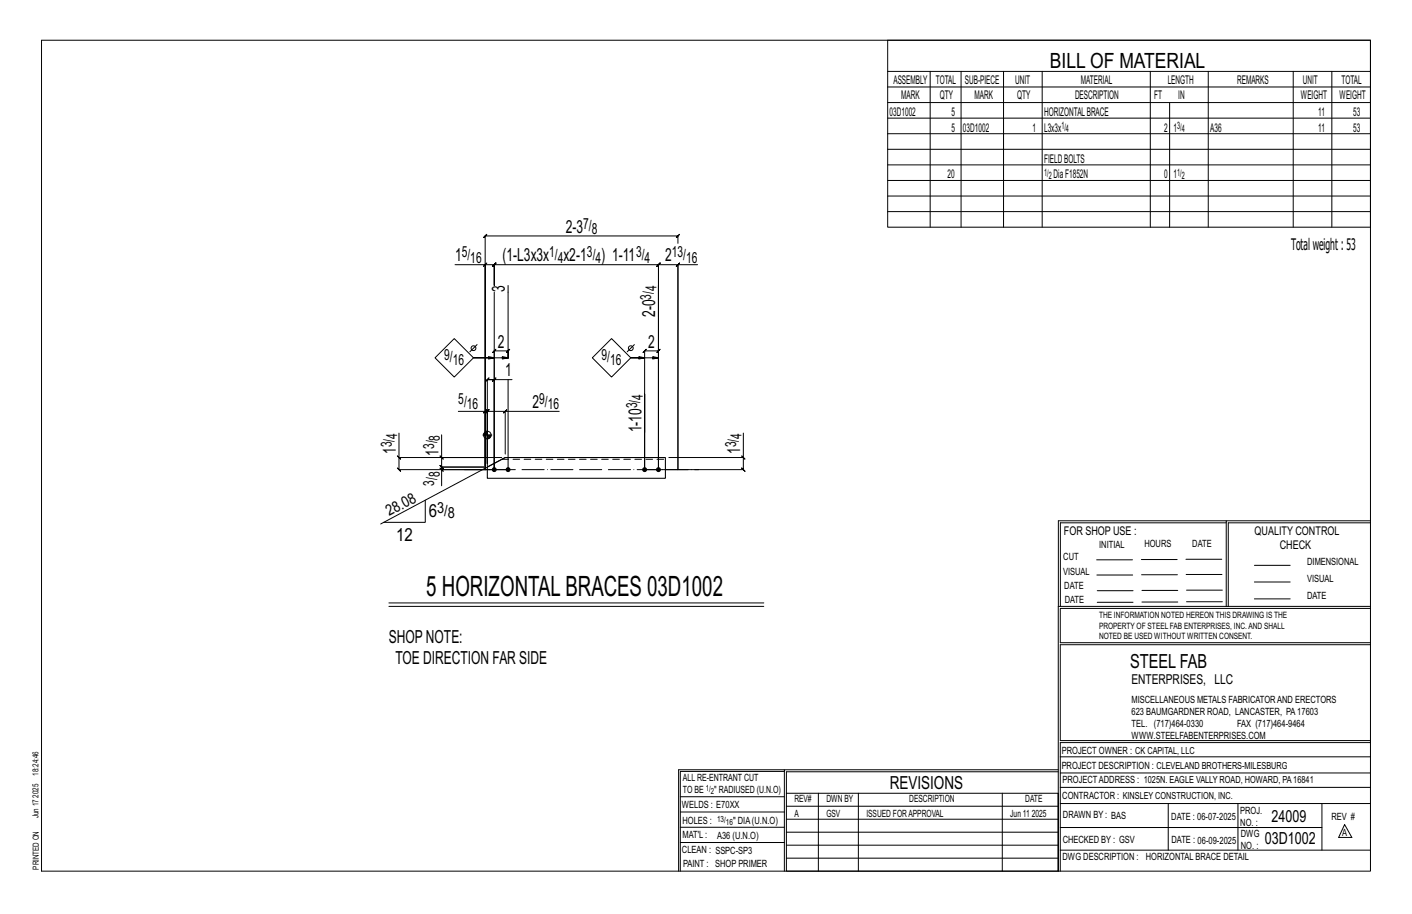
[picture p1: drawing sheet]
<svg xmlns="http://www.w3.org/2000/svg" width="432mm" height="279mm" viewBox="0 0 432 279" stroke-linecap="round" stroke-linejoin="round" font-family="sans-serif">
<defs><g id="words">
<text font-size="8.6" x="130.4" y="182.3">5 HORIZONTALBRACES 03D1002</text>
<text font-size="6.4" x="321.1" y="20.7">BILL OF MATERIAL</text>
<text font-size="5.9" x="345.6" y="204.1">STEEL FAB</text>
<g font-size="5.5">
<text x="173" y="71.1">2-3</text>
<text x="139.2" y="79.9">1</text>
<text x="153.6" y="79.9">(1-L3x3x</text>
<text x="172.3" y="79.9">x2-1</text>
<text x="183.9" y="79.9">) 1-11</text>
<text x="203.4" y="79.9">2</text>
<text x="154.4" y="89.3" transform="rotate(-90 154.4 89.3)">3</text>
<text x="200.4" y="96.9" transform="rotate(-90 200.4 96.9)">2-0</text>
<text x="152.2" y="106.3">2</text>
<text x="198.2" y="106.3">2</text>
<text x="154.5" y="115.1">1</text>
<text x="162.9" y="124.8">2</text>
<text x="196.1" y="132.2" transform="rotate(-90 196.1 132.2)">1-10</text>
<text x="121" y="138.8" transform="rotate(-90 121 138.8)">1</text>
<text x="134.1" y="139.3" transform="rotate(-90 134.1 139.3)">1</text>
<text x="226.3" y="138.8" transform="rotate(-90 226.3 138.8)">1</text>
<text x="131.1" y="158.1">6</text>
<text x="121.1" y="165.3">12</text>
<text x="118.9" y="196.5">SHOPNOTE:</text>
<text x="120.9" y="203">TOE DIRECTION FAR SIDE</text>
<text x="272.2" y="241.1">REVISIONS</text>
</g>
<g font-size="5.1">
<text x="388.9" y="251.3">24009</text>
<text x="386.8" y="258.1">03D1002</text>
</g>
<text font-size="4.9" x="394.8" y="76.4">Totalweight : 53</text>
<g font-size="4.7">
<text x="178.3" y="69.9">7/</text>
<text x="180.9" y="71.6">8</text>
<text x="141.2" y="78.7">5/</text>
<text x="143.8" y="80.3">16</text>
<text x="168" y="78.7">1/</text>
<text x="170.6" y="80.3">4</text>
<text x="179.5" y="78.7">3/</text>
<text x="182.1" y="80.3">4</text>
<text x="194.5" y="78.7">3/</text>
<text x="197.1" y="80.3">4</text>
<text x="205.5" y="78.7">13/</text>
<text x="209.8" y="80.3">16</text>
<text x="200.8" y="89" transform="rotate(-90 200.8 89)">4</text>
<text x="199.1" y="91.6" transform="rotate(-90 199.1 91.6)">3/</text>
<text x="135.9" y="109.9">9/</text>
<text x="138.5" y="111.6">16</text>
<text x="184" y="109.9">9/</text>
<text x="186.6" y="111.6">16</text>
<text x="140.2" y="123.5">5/</text>
<text x="142.8" y="125.2">16</text>
<text x="164.9" y="123.5">9/</text>
<text x="167.5" y="125.2">16</text>
<text x="194.9" y="124.8" transform="rotate(-90 194.9 124.8)">3/</text>
<text x="196.6" y="122.2" transform="rotate(-90 196.6 122.2)">4</text>
<text x="119.8" y="136.8" transform="rotate(-90 119.8 136.8)">3/</text>
<text x="121.4" y="134.1" transform="rotate(-90 121.4 134.1)">4</text>
<text x="132.8" y="137.3" transform="rotate(-90 132.8 137.3)">3/</text>
<text x="134.5" y="134.7" transform="rotate(-90 134.5 134.7)">8</text>
<text x="225.1" y="136.8" transform="rotate(-90 225.1 136.8)">3/</text>
<text x="226.7" y="134.1" transform="rotate(-90 226.7 134.1)">4</text>
<text x="132.8" y="148.5" transform="rotate(-90 132.8 148.5)">3/</text>
<text x="134.5" y="145.9" transform="rotate(-90 134.5 145.9)">8</text>
<text x="119" y="157.9" transform="rotate(-28 119 157.9)">28.08</text>
<text x="133.7" y="156.8">3/</text>
<text x="136.9" y="158.5">8</text>
</g>
<text font-size="4.2" x="346" y="209.1">ENTERPRISES, LLC</text>
<g font-size="3.7">
<text x="273.2" y="25.6">ASSEMBLY</text>
<text x="286.2" y="25.6">TOTAL</text>
<text x="295.1" y="25.6">SUB-PIECE</text>
<text x="310.4" y="25.6">UNIT</text>
<text x="330.5" y="25.6">MATERIAL</text>
<text x="357.1" y="25.6">LENGTH</text>
<text x="378.3" y="25.6">REMARKS</text>
<text x="398.4" y="25.6">UNIT</text>
<text x="410.2" y="25.6">TOTAL</text>
<text x="272.1" y="35.5">03D1002</text>
<text x="275.6" y="30.4">MARK</text>
<text x="287.4" y="30.4">QTY</text>
<text x="290.9" y="35.5">5</text>
<text x="298" y="30.4">MARK</text>
<text x="311" y="30.4">QTY</text>
<text x="319.3" y="35.5">HORIZONTALBRACE</text>
<text x="328.7" y="30.4">DESCRIPTION</text>
<text x="353" y="30.4">FT</text>
<text x="360.3" y="30.4">IN</text>
<text x="397.8" y="30.4">WEIGHT</text>
<text x="403.2" y="35.5">11</text>
<text x="409.6" y="30.4">WEIGHT</text>
<text x="413.8" y="35.5">53</text>
<text x="290.9" y="40.2">5</text>
<text x="294.5" y="40.2">03D1002</text>
<text x="315.8" y="40.2">1</text>
<text x="319.3" y="40.2">L3x3x</text>
<text x="356" y="40.2">2</text>
<text x="358.9" y="40.2">1</text>
<text x="370.1" y="40.2">A36</text>
<text x="403.2" y="40.2">11</text>
<text x="413.8" y="40.2">53</text>
<text x="319.3" y="49.7">FIELDBOLTS</text>
<text x="289.8" y="54.5">20</text>
<text x="322.2" y="54.5">DiaF1852N</text>
<text x="356" y="54.5">0</text>
<text x="358.9" y="54.5">1</text>
<text x="325.3" y="163.4">FOR SHOP USE :</text>
<text x="383.7" y="163.4">QUALITY CONTROL</text>
<text x="391.4" y="167.8">CHECK</text>
</g>
<g font-size="3.1">
<text x="324.6" y="39.4">1/</text>
<text x="326" y="40.5">4</text>
<text x="360" y="39.4">3/</text>
<text x="361.4" y="40.5">4</text>
<text x="319.3" y="53.7">1/</text>
<text x="360" y="53.7">1/</text>
<text x="320.7" y="54.8">2</text>
<text x="361.4" y="54.8">2</text>
<text x="336.2" y="167.4">INITIAL</text>
<text x="350" y="167.1">HOURS</text>
<text x="364.6" y="167.2">DATE</text>
<text x="325.2" y="171.3">CUT</text>
<text x="399.8" y="172.8">DIMENSIONAL</text>
<text x="325.1" y="175.8">VISUAL</text>
<text x="399.8" y="177.9">VISUAL</text>
<text x="325.5" y="180">DATE</text>
<text x="325.7" y="184.4">DATE</text>
<text x="399.8" y="183.1">DATE</text>
<text x="346" y="215">MISCELLANEOUS METALS FABRICATORAND ERECTORS</text>
<text x="346" y="218.6">623 BAUMGARDNER ROAD, LANCASTER, PA17603</text>
<text x="346" y="225.8">WWW.STEELFABENTERPRISES.COM</text>
<text x="346" y="222.2">TEL. (717)464-0330</text>
<text x="378.3" y="222.2">FAX (717)464-9464</text>
<text x="324.7" y="230.5">PROJECT OWNER : CK CAPITAL, LLC</text>
<text x="208.8" y="238.8">ALL RE-ENTRANT CUT</text>
<text x="324.7" y="235.1">PROJECT DESCRIPTION : CLEVELAND BROTHERS-MILESBURG</text>
<text x="324.9" y="239.5">PROJECTADDRESS : 1025N. EAGLE VALLY ROAD, HOWARD, PA16841</text>
<text x="208.8" y="242.5">TO BE</text>
<text x="218.4" y="242.5">&quot; RADIUSED (U.N.O)</text>
<text x="242.9" y="245.3">REV#</text>
<text x="252.7" y="245.3">DWN BY</text>
<text x="278.1" y="245.3">DESCRIPTION</text>
<text x="313.5" y="245.3">DATE</text>
<text x="324.9" y="244.2">CONTRACTOR : KINSLEY CONSTRUCTION, INC.</text>
<text x="208.5" y="247">WELDS : E70XX</text>
<text x="208.7" y="251.7">HOLES :</text>
<text x="224.2" y="251.8">&quot; DIA(U.N.O)</text>
<text x="242.9" y="249.9">A</text>
<text x="252.7" y="249.9">GSV</text>
<text x="264.9" y="249.9">ISSUED FORAPPROVAL</text>
<text x="309" y="249.9">Jun 11</text>
<text x="315.5" y="249.9">2025</text>
<text x="325.1" y="250">DRAWN BY : BAS</text>
<text x="358.2" y="250.5">DATE : 06-07-2025</text>
<text x="379.3" y="248.9">PROJ.</text>
<text x="407.2" y="250.5">REV #</text>
<text x="208.7" y="256.3">MAT'L :</text>
<text x="219.3" y="256.4">A36 (U.N.O)</text>
<text x="325" y="257.6">CHECKED BY : GSV</text>
<text x="358.3" y="257.7">DATE : 06-09-2025</text>
<text x="379.3" y="252.5">NO. :</text>
<text x="379.5" y="255.9">DWG</text>
<text x="410.5" y="255.5">A</text>
<text x="208.6" y="260.7">CLEAN : SSPC-SP3</text>
<text x="324.9" y="262.9">DWG DESCRIPTION :</text>
<text x="350.4" y="263">HORIZONTAL BRACE DETAIL</text>
<text x="379.5" y="259.5">NO. :</text>
<text x="208.9" y="265">PAINT : SHOP PRIMER</text>
</g>
<g font-size="2.7">
<text x="336.1" y="189">THE INFORMATION NOTED HEREON THIS DRAWING IS THE</text>
<text x="336.1" y="195.4">NOTED BE USED WITHOUT WRITTEN CONSENT.</text>
<text x="336.1" y="192.2">PROPERTY OF STEEL FAB ENTERPRISES, INC.AND SHALL</text>
</g>
<g font-size="2.6">
<text x="215.9" y="241.8">1/</text>
<text x="217.4" y="242.7">2</text>
<text x="219.3" y="251.1">13/</text>
<text x="222" y="252.1">16</text>
</g>
<g font-size="2.5">
<text x="11.7" y="237.1" transform="rotate(-90 11.7 237.1)">18:24:46</text>
<text x="11.8" y="243.8" transform="rotate(-90 11.8 243.8)">2025</text>
<text x="11.8" y="250.1" transform="rotate(-90 11.8 250.1)">Jun 17</text>
<text x="11.9" y="265.8" transform="rotate(-90 11.9 265.8)">PRINTED ON</text>
</g>
</g></defs>
<g fill="none" stroke="#000" stroke-width=".31">
<path d="M12.7 12.3h406.4v254h-406.4zM271.5 12.3h147.6v57.2h-147.6zM271.5 21.8h147.6M271.5 26.6h147.6M271.5 31.4h147.6M271.5 36.1h147.6M284.5 21.8v47.7M293.9 21.8v47.7M306.9 21.8v47.7M318.7 21.8v47.7M351.8 21.8v47.7M357.7 31.4v38.1"/>
<path d="M369.5 21.8v47.7M395.5 21.8v47.7M407.3 21.8v47.7M271.5 40.9h147.6M271.5 45.6h147.6M271.5 50.4h147.6M271.5 55.2h147.6M271.5 59.9h147.6M207.3 74.4v-2.3l.5-.5-1 1 .5-.5h-58.9l.5-.5-1 1 .5-.5v71.5v-62.7h-9.2M271.5 64.7h147.6M147.9 81.4l1-1zM148.4 80.9h2.7l-.5 .5 1-1-.5 .5v6.4v-6.4l-.5 .5 1-1-.5 .5h50.3l-.5 .5 1-1-.5 .5v62.7v-62.7l-.5 .5 1-1-.5 .5h5.9v62.7v-62.7h6"/>
<path d="M151.1 89.3v54.3zM155.4 87.3v22.2v-2.2l.5-.5-1 1 .5-.5h-4.3l.5-.5-1 1 .5-.5v36.3M201.4 96.9v-9.6v56.3v-36.3l.5-.5-1 1 .5-.5h-4.3l.5-.5-1 1 .5-.5v36.3v-23.2v11.8M207.8 80.4l-1 1zM138.9 103.5l5.9 5.9-5.9 5.9-5.9-5.9zM145.9 105.3l-2.2 2.2M149 116l.5-.5-1 1 .5-.5v25.7M151.1 109.4l-1.7-.4v.8l1.7-.4h-6.3h10.6l-1.8 .4v-.8l1.8 .4M155.4 116v27.6zM156.6 116h-7.6h2.1l-.5 .5 1-1-.5 .5v27.6M181.1 109.4l5.9-5.9 5.9 5.9-5.9 5.9zM194 105.3l-2.2 2.2"/>
<path d="M197.1 109.4l-1.7-.4v.8l1.7-.4h-4.2h8.5l-1.8 .4v-.8l1.8 .4M121.5 139.4l1 1zM122 132.4v7.5h27M122 139.9v3.7l-.5-.5 1 1-.5-.5h33.4M134.6 139.4l1 1zM135.1 139.9v2.9l-.5-.5 1 1-.5-.5h12.9h-12.9l-.5-.5 1 1-.5-.5v.8M135.1 132.9v7h18.3M140.2 125.7h8.2v17.9M147.6 133h2.8M147.9 126.2l1-1zM148 132.5v.5M148.2 132.2v.8"/>
<path d="M148.4 125.7h.6l-.5 .5 1-1-.5 .5v16M148.4 132v1M148.6 131.9v1.1M148.8 131.8v1.2M149 131.6v10.9M149.2 133v1.1M149.5 133v1.1M149.7 133v1M149.9 133v.8M150.1 133v.5M154.5 125.7l.5-.5-1 1zM154.5 125.7h-5.5l.5-.5-1 1 .5-.5v16"/>
<path d="M154.5 139.9l-38.1 20.3M171 125.7h-16.5v13.1M226.8 139.4l1 1zM227.3 132.4v7.5h-22.8M227.3 139.9v3.7l-.5-.5 1 1-.5-.5h-30.2M130.1 152.9v6.8h-12.7M134.6 143.1l1 1zM151.1 143.6h-16v4.9M375 159.8h-50.7v25.6M375 159.2h-51.3l-.1 107.1M419.1 159.2h-44.1v26.2M419.1 159.8h-43.5v25.6"/>
<path d="M335.4 171.1h10.9M335.4 175.8h11M349 171h11M349.1 175.7h11M362.7 171h10.9M362.7 175.6h11M383.6 172.8h11M383.6 177.9h11M118.9 185.4h114.7M118.9 184.3h114.7M323.7 185.4h95.4M335.5 184.1h11"/>
<path d="M335.5 180.6h11M349.2 184h11M349.2 180.5h11M362.9 180.4h10.9M362.9 184h10.9M383.6 183.1h11M419.1 186h-94.9v10.5h94.9M419.1 197.1h-94.9v29.3h94.9v.6h-94.9v39.3M239.9 235.8h-31.9v30.5M239.9 235.3h-32.4v31M323.6 235.3h-83.7v31M323.6 235.9h-83.1v6.6"/>
<path d="M324.2 236.3h94.9M324.2 231.4h94.9M208 252.9h31.9M208 257.5h31.9M208 243.6h31.9M208 248.2h31.9M240.5 242.5h83.1v23.8h-83.1zM240.5 258.4h83.1M240.5 254.4h83.1M240.5 250.4h83.1M240.5 246.5h83.1M250.3 242.5v23.8"/>
<path d="M262.5 242.5v23.8M306.5 242.5v23.8M324.2 253h80.1M324.2 245.6h94.9M324.2 259.9h94.9M324.2 240.7h94.9M357.3 245.6v14.3M378.6 245.6v14.3M404.3 245.6v14.3M411.2 252.1l2.2 3.9h-4zM240.5 262.3h83.1"/>
<circle cx="144.8" cy="106.4" r=".74"/>
<circle cx="192.9" cy="106.4" r=".74"/>
<circle cx="149" cy="133" r="1.16"/>
</g>
<g fill="#000" stroke="#000" stroke-width=".31">
<circle cx="151.1" cy="143.6" r=".6"/>
<circle cx="155.4" cy="143.6" r=".6"/>
<circle cx="197.1" cy="143.6" r=".6"/>
<circle cx="201.4" cy="143.6" r=".6"/>
</g>
<path d="M149 142.8l5.5-2.9h49v6.3h-54.5z" fill="none" stroke="#000" stroke-width=".32"/>
<path d="M153.5 140.4h50" fill="none" stroke="#000" stroke-width=".31" stroke-dasharray="2 1.4"/>
<path d="M142 143.6h71.7" fill="none" stroke="#000" stroke-width=".31" stroke-dasharray="6.8 1 0 1"/>
<use href="#words"/>
</svg>
